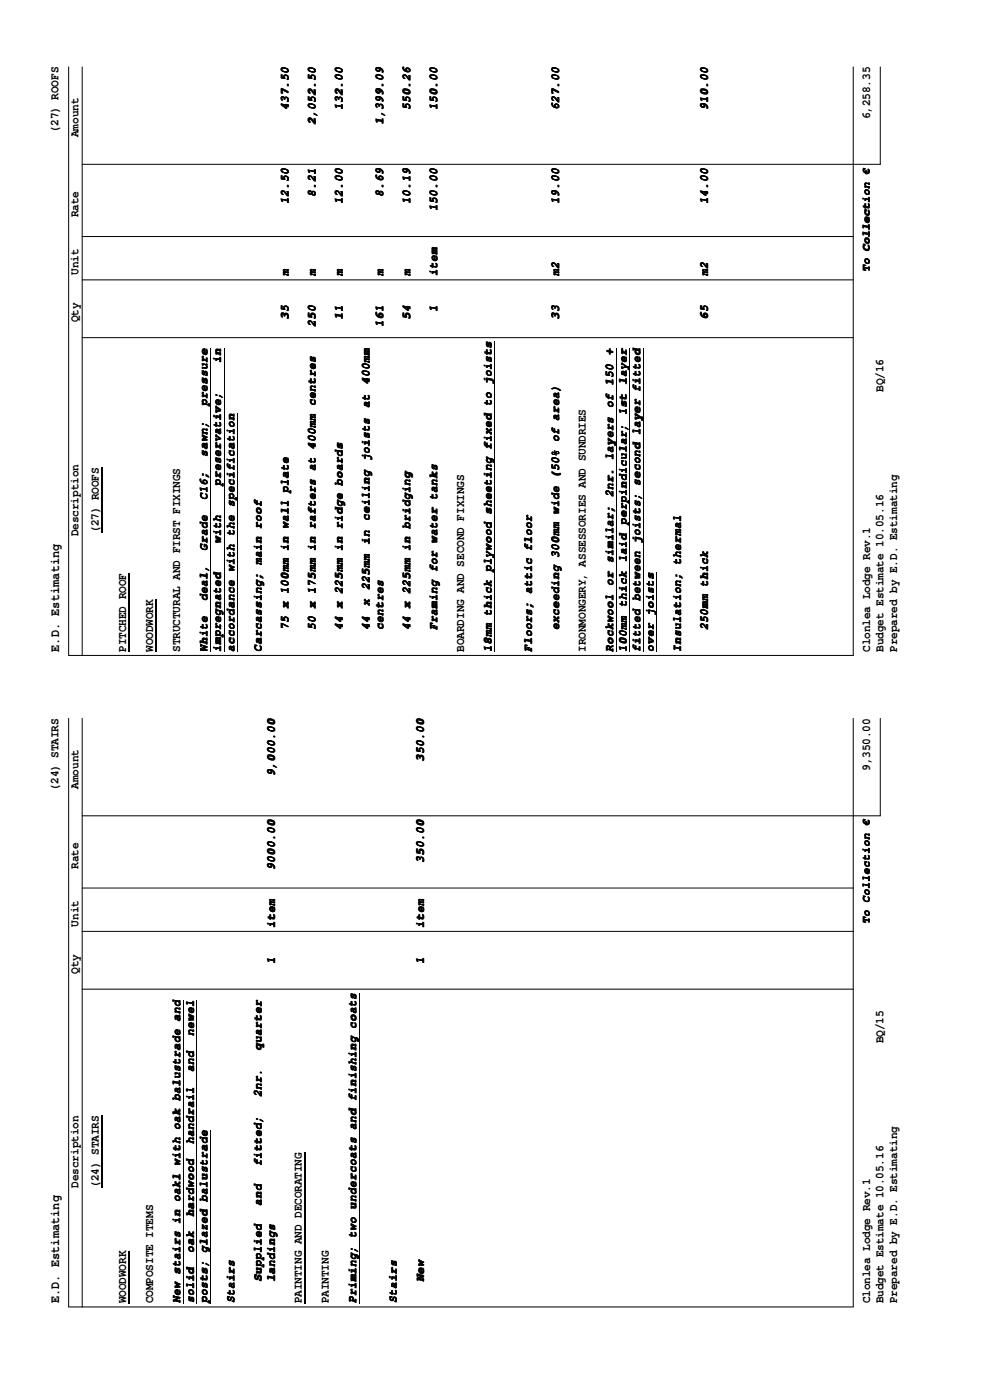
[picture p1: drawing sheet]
<svg xmlns="http://www.w3.org/2000/svg" width="210mm" height="297mm" viewBox="0 0 210 297" stroke-linecap="round" stroke-linejoin="round" font-family="sans-serif">
<defs><g id="words">
<g font-size="2.8">
<text x="12.6" y="138.3" transform="rotate(-90 12.6 138.3)">E.D. Estimating</text>
<text x="12.6" y="276.5" transform="rotate(-90 12.6 276.5)">E.D. Estimating</text>
</g>
<g font-size="2.5">
<text x="61.2" y="23.4" transform="rotate(-90 61.2 23.4)">437.50</text>
<text x="72.7" y="23.4" transform="rotate(-90 72.7 23.4)">132.00</text>
<text x="87" y="23.4" transform="rotate(-90 87 23.4)">550.26</text>
<text x="92.8" y="23.4" transform="rotate(-90 92.8 23.4)">150.00</text>
<text x="118.6" y="23.4" transform="rotate(-90 118.6 23.4)">627.00</text>
<text x="150.1" y="23.4" transform="rotate(-90 150.1 23.4)">910.00</text>
<text x="12.4" y="28.1" transform="rotate(-90 12.4 28.1)">(27) ROOFS</text>
<text x="16.7" y="29.1" transform="rotate(-90 16.7 29.1)">Amount</text>
<text x="66.9" y="26.4" transform="rotate(-90 66.9 26.4)">2,052.50</text>
<text x="81.3" y="26.4" transform="rotate(-90 81.3 26.4)">1,399.09</text>
<text x="184.6" y="25.3" transform="rotate(-90 184.6 25.3)">6,258.35</text>
<text x="66.9" y="41.8" transform="rotate(-90 66.9 41.8)">8.2</text>
<text x="67" y="41.8" transform="rotate(-90 67 41.8)">8.21</text>
<text x="81.3" y="41.8" transform="rotate(-90 81.3 41.8)">8.69</text>
<text x="81.3" y="41.7" transform="rotate(-90 81.3 41.7)">8.6</text>
<text x="16.7" y="46.1" transform="rotate(-90 16.7 46.1)">Rate</text>
<text x="61.2" y="43.3" transform="rotate(-90 61.2 43.3)">12.50</text>
<text x="72.7" y="43.3" transform="rotate(-90 72.7 43.3)">12.00</text>
<text x="87" y="43.3" transform="rotate(-90 87 43.3)">10.19</text>
<text x="92.8" y="44.8" transform="rotate(-90 92.8 44.8)">150.00</text>
<text x="118.6" y="43.3" transform="rotate(-90 118.6 43.3)">19.00</text>
<text x="150.1" y="43.3" transform="rotate(-90 150.1 43.3)">14.00</text>
<text x="16.7" y="58.3" transform="rotate(-90 16.7 58.3)">Unit</text>
<text x="61.2" y="58.6" transform="rotate(-90 61.2 58.6)">m</text>
<text x="66.9" y="58.6" transform="rotate(-90 66.9 58.6)">m</text>
<text x="72.7" y="58.6" transform="rotate(-90 72.7 58.6)">m</text>
<text x="81.3" y="58.6" transform="rotate(-90 81.3 58.6)">m</text>
<text x="87" y="58.6" transform="rotate(-90 87 58.6)">m</text>
<text x="92.8" y="58.6" transform="rotate(-90 92.8 58.6)">item</text>
<text x="118.6" y="58.6" transform="rotate(-90 118.6 58.6)">m2</text>
<text x="150.1" y="58.6" transform="rotate(-90 150.1 58.6)">m2</text>
<text x="16.7" y="68.4" transform="rotate(-90 16.7 68.4)">Qty</text>
<text x="61.3" y="67.8" transform="rotate(-90 61.3 67.8)">35</text>
<text x="67" y="69.3" transform="rotate(-90 67 69.3)">250</text>
<text x="72.7" y="67.8" transform="rotate(-90 72.7 67.8)">11</text>
<text x="81.3" y="69.3" transform="rotate(-90 81.3 69.3)">161</text>
<text x="87.1" y="67.8" transform="rotate(-90 87.1 67.8)">54</text>
<text x="92.8" y="66.3" transform="rotate(-90 92.8 66.3)">1</text>
<text x="118.6" y="67.8" transform="rotate(-90 118.6 67.8)">33</text>
<text x="150.2" y="67.8" transform="rotate(-90 150.2 67.8)">65</text>
<text x="46.9" y="76.9" transform="rotate(-90 46.9 76.9)">in</text>
<text x="130.1" y="75.4" transform="rotate(-90 130.1 75.4)">+</text>
<text x="78.4" y="81.5" transform="rotate(-90 78.4 81.5)">400mm</text>
<text x="132.9" y="81.5" transform="rotate(-90 132.9 81.5)">layer</text>
<text x="187.4" y="83.1" transform="rotate(-90 187.4 83.1)">BQ/16</text>
<text x="44" y="86.1" transform="rotate(-90 44 86.1)">pressure</text>
<text x="78.4" y="86.6" transform="rotate(-90 78.4 86.6)">at</text>
<text x="130.1" y="86.6" transform="rotate(-90 130.1 86.6)">of 150</text>
<text x="132.9" y="88" transform="rotate(-90 132.9 88)">1st</text>
<text x="44" y="96.9" transform="rotate(-90 44 96.9)">sawn;</text>
<text x="78.4" y="97.8" transform="rotate(-90 78.4 97.8)">joists</text>
<text x="130.1" y="97.5" transform="rotate(-90 130.1 97.5)">layers</text>
<text x="44" y="106.1" transform="rotate(-90 44 106.1)">C16;</text>
<text x="46.9" y="103" transform="rotate(-90 46.9 103)">preservative;</text>
<text x="130.1" y="105.4" transform="rotate(-90 130.1 105.4)">2nr.</text>
<text x="16.7" y="113.8" transform="rotate(-90 16.7 113.8)">Description</text>
<text x="21" y="113.1" transform="rotate(-90 21 113.1)">(27) ROOFS</text>
<text x="78.4" y="110.4" transform="rotate(-90 78.4 110.4)">ceiling</text>
<text x="132.9" y="111.3" transform="rotate(-90 132.9 111.3)">perpindicular;</text>
<text x="44" y="116.8" transform="rotate(-90 44 116.8)">Grade</text>
<text x="46.9" y="115.3" transform="rotate(-90 46.9 115.3)">with</text>
<text x="78.4" y="115.5" transform="rotate(-90 78.4 115.5)">in</text>
<text x="132.9" y="119.2" transform="rotate(-90 132.9 119.2)">laid</text>
<text x="78.4" y="125.1" transform="rotate(-90 78.4 125.1)">225mm</text>
<text x="130.1" y="124.2" transform="rotate(-90 130.1 124.2)">or similar;</text>
<text x="44" y="127.5" transform="rotate(-90 44 127.5)">deal,</text>
<text x="78.4" y="128.6" transform="rotate(-90 78.4 128.6)">x</text>
<text x="132.9" y="128.7" transform="rotate(-90 132.9 128.7)">thick</text>
<text x="61.2" y="133.6" transform="rotate(-90 61.2 133.6)">75 x 100mm in wall plate</text>
<text x="66.9" y="133.6" transform="rotate(-90 66.9 133.6)">50 x 175mm in rafters at 400mm centres</text>
<text x="72.7" y="133.6" transform="rotate(-90 72.7 133.6)">44 x 225mm in ridge boards</text>
<text x="78.4" y="133.6" transform="rotate(-90 78.4 133.6)">44</text>
<text x="81.3" y="133.7" transform="rotate(-90 81.3 133.7)">centres</text>
<text x="87" y="133.6" transform="rotate(-90 87 133.6)">44 x 225mm in bridging</text>
<text x="92.8" y="133.6" transform="rotate(-90 92.8 133.6)">Framing for water tanks</text>
<text x="118.6" y="133.6" transform="rotate(-90 118.6 133.6)">exceeding 300mm wide (50% of area)</text>
<text x="150.2" y="133.7" transform="rotate(-90 150.2 133.7)">250mm thick</text>
<text x="26.7" y="138.3" transform="rotate(-90 26.7 138.3)">PITCHED ROOF</text>
<text x="32.5" y="138.3" transform="rotate(-90 32.5 138.3)">WOODWORK</text>
<text x="38.2" y="138.3" transform="rotate(-90 38.2 138.3)">STRUCTURAL AND FIRST FIXINGS</text>
<text x="44" y="138.2" transform="rotate(-90 44 138.2)">White</text>
<text x="46.9" y="138.2" transform="rotate(-90 46.9 138.2)">impregnated</text>
<text x="49.7" y="138.2" transform="rotate(-90 49.7 138.2)">accordance with the specification</text>
<text x="55.5" y="138.2" transform="rotate(-90 55.5 138.2)">Carcassing; main roof</text>
<text x="98.5" y="138.3" transform="rotate(-90 98.5 138.3)">BOARDING AND SECOND FIXINGS</text>
<text x="104.2" y="138.2" transform="rotate(-90 104.2 138.2)">18mm thick plywood sheeting fixed to joists</text>
<text x="112.8" y="138.2" transform="rotate(-90 112.8 138.2)">Floors; attic floor</text>
<text x="124.3" y="138.3" transform="rotate(-90 124.3 138.3)">IRONMONGERY, ASSESSORIES AND SUNDRIES</text>
<text x="130.1" y="138.2" transform="rotate(-90 130.1 138.2)">Rockwool</text>
<text x="132.9" y="138.2" transform="rotate(-90 132.9 138.2)">100mm</text>
<text x="135.8" y="138.2" transform="rotate(-90 135.8 138.2)">fitted between joists; second layer fitted</text>
<text x="138.7" y="138.3" transform="rotate(-90 138.7 138.3)">over joists</text>
<text x="144.4" y="138.2" transform="rotate(-90 144.4 138.2)">Insulation; thermal</text>
<text x="184.6" y="138.3" transform="rotate(-90 184.6 138.3)">Clonlea Lodge Rev.1</text>
<text x="187.4" y="138.3" transform="rotate(-90 187.4 138.3)">Budget Estimate 10.05.16</text>
<text x="190.3" y="138.3" transform="rotate(-90 190.3 138.3)">Prepared by E.D. Estimating</text>
<text x="89.9" y="161.6" transform="rotate(-90 89.9 161.6)">350.00</text>
<text x="12.4" y="167.7" transform="rotate(-90 12.4 167.7)">(24) STAIRS</text>
<text x="16.7" y="167.3" transform="rotate(-90 16.7 167.3)">Amount</text>
<text x="58.3" y="164.7" transform="rotate(-90 58.3 164.7)">9,000.00</text>
<text x="184.6" y="163.5" transform="rotate(-90 184.6 163.5)">9,350.00</text>
<text x="16.7" y="184.3" transform="rotate(-90 16.7 184.3)">Rate</text>
<text x="58.3" y="184.6" transform="rotate(-90 58.3 184.6)">9000.00</text>
<text x="89.9" y="183" transform="rotate(-90 89.9 183)">350.00</text>
<text x="16.7" y="196.6" transform="rotate(-90 16.7 196.6)">Unit</text>
<text x="58.3" y="196.8" transform="rotate(-90 58.3 196.8)">item</text>
<text x="89.9" y="196.8" transform="rotate(-90 89.9 196.8)">item</text>
<text x="16.7" y="206.6" transform="rotate(-90 16.7 206.6)">Qty</text>
<text x="58.4" y="204.5" transform="rotate(-90 58.4 204.5)">1</text>
<text x="89.9" y="204.5" transform="rotate(-90 89.9 204.5)">1</text>
<text x="41.1" y="219.8" transform="rotate(-90 41.1 219.8)">newel</text>
<text x="187.4" y="221.3" transform="rotate(-90 187.4 221.3)">BQ/15</text>
<text x="41.1" y="227.4" transform="rotate(-90 41.1 227.4)">and</text>
<text x="55.5" y="222.8" transform="rotate(-90 55.5 222.8)">quarter</text>
<text x="55.5" y="232.8" transform="rotate(-90 55.5 232.8)">2nr.</text>
<text x="41.1" y="242.7" transform="rotate(-90 41.1 242.7)">handrail</text>
<text x="16.7" y="252" transform="rotate(-90 16.7 252)">Description</text>
<text x="21" y="252" transform="rotate(-90 21 252)">(24) STAIRS</text>
<text x="55.5" y="247.3" transform="rotate(-90 55.5 247.3)">fitted;</text>
<text x="55.5" y="255.8" transform="rotate(-90 55.5 255.8)">and</text>
<text x="41.1" y="258.1" transform="rotate(-90 41.1 258.1)">hardwood</text>
<text x="41.1" y="265.7" transform="rotate(-90 41.1 265.7)">oak</text>
<text x="55.5" y="271.9" transform="rotate(-90 55.5 271.9)">Supplied</text>
<text x="58.4" y="271.9" transform="rotate(-90 58.4 271.9)">landings</text>
<text x="89.9" y="271.9" transform="rotate(-90 89.9 271.9)">New</text>
<text x="26.7" y="276.5" transform="rotate(-90 26.7 276.5)">WOODWORK</text>
<text x="32.5" y="276.5" transform="rotate(-90 32.5 276.5)">COMPOSITE ITEMS</text>
<text x="38.2" y="276.5" transform="rotate(-90 38.2 276.5)">New stairs in oakl with oak balustrade and</text>
<text x="41.1" y="276.5" transform="rotate(-90 41.1 276.5)">solid</text>
<text x="44" y="276.5" transform="rotate(-90 44 276.5)">posts; glazed balustrade</text>
<text x="49.7" y="276.5" transform="rotate(-90 49.7 276.5)">Stairs</text>
<text x="64" y="276.5" transform="rotate(-90 64 276.5)">PAINTING AND DECORATING</text>
<text x="69.8" y="276.5" transform="rotate(-90 69.8 276.5)">PAINTING</text>
<text x="75.5" y="276.5" transform="rotate(-90 75.5 276.5)">Priming; two undercoats and finishing coats</text>
<text x="84.2" y="276.5" transform="rotate(-90 84.2 276.5)">Stairs</text>
<text x="184.6" y="276.5" transform="rotate(-90 184.6 276.5)">Clonlea Lodge Rev.1</text>
<text x="187.4" y="276.5" transform="rotate(-90 187.4 276.5)">Budget Estimate 10.05.16</text>
<text x="190.3" y="276.5" transform="rotate(-90 190.3 276.5)">Prepared by E.D. Estimating</text>
</g>
<g font-size="2.3">
<text x="184.5" y="57.8" transform="rotate(-90 184.5 57.8)">To Collection €</text>
<text x="184.5" y="196" transform="rotate(-90 184.5 196)">To Collection €</text>
</g>
</g></defs>
<g fill="none" stroke="#000" stroke-width=".21">
<path d="M14.6 14.2v124.8h166.4v-124.8M17.4 14.2v124.8M186.7 14.2v20.7h-169.3M17.4 59.4h163.6M17.4 50.2h163.6M17.4 71.6h163.6M44.6 73.9v64.4M47.5 73.9v64.4M104.9 72.4v65.9M130.7 73.9v64.4M133.6 73.9v64.4M136.5 73.9v64.4"/>
<path d="M50.4 87.7v50.6M139.3 121.4v16.9M14.6 152.4v124.9h166.4v-124.9M17.4 152.4v124.9M186.7 152.4v20.7h-169.3M17.4 197.6h163.6M17.4 188.4h163.6M17.4 209.8h163.6M38.9 212.2v64.3M41.8 212.2v64.3M76.2 210.6v65.9M44.6 239.7v36.8"/>
</g>
<path d="M21.7 99.2v13.9M27.4 121.6v16.7M33.2 127.2v11.1M21.7 236.7v15.3M64.7 244.5v32M27.4 265.4v11.1" fill="none" stroke="#000" stroke-width=".25"/>
<use href="#words"/>
</svg>
